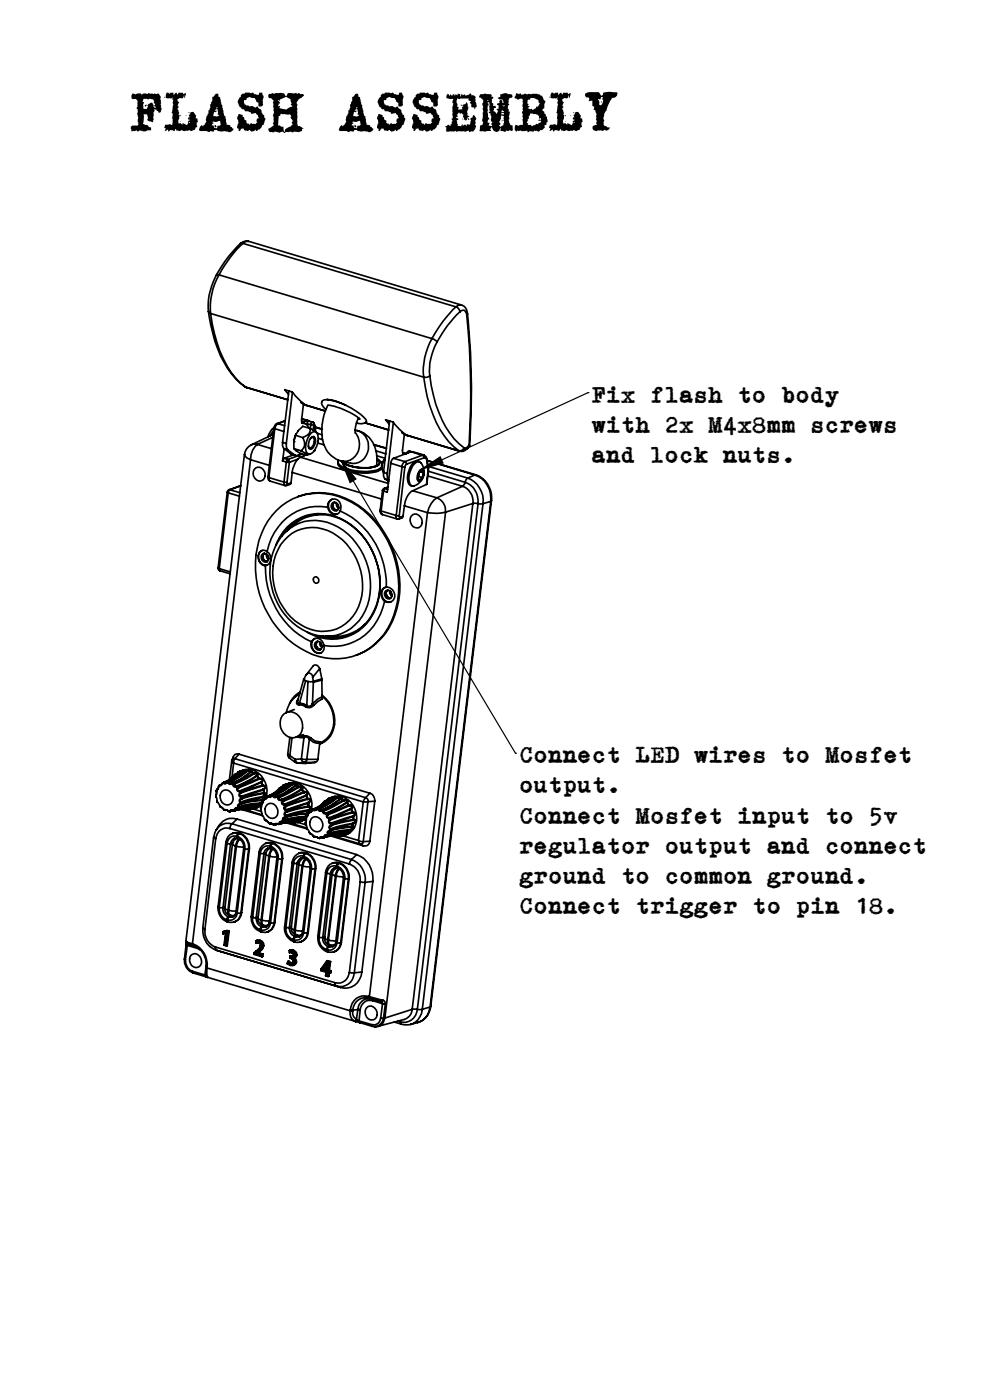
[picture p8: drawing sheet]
<svg xmlns="http://www.w3.org/2000/svg" width="148mm" height="210mm" viewBox="0 0 148 210" stroke-linecap="round" stroke-linejoin="round" font-family="sans-serif">
<defs><g id="words">
<text font-size="8.5" x="19.3" y="19.8">FLASH ASSEMBLY</text>
<g font-size="3.5">
<text x="88.7" y="60.4">Fix flash to body</text>
<text x="88.7" y="64.9">with 2x M4x8mm screws</text>
<text x="88.7" y="69.4">and lock nuts.</text>
<text x="77.8" y="114.5">Connect LED wires to Mosfet</text>
<text x="77.8" y="119">output.</text>
<text x="77.8" y="123.5">Connect Mosfet input to 5v</text>
<text x="77.8" y="128.1">regulator output and connect</text>
<text x="77.8" y="132.6">ground to common ground.</text>
<text x="77.8" y="137.1">Connect trigger to pin 18.</text>
</g>
</g></defs>
<g fill="none" stroke="#000" stroke-width=".25">
<path d="M36 36.6l-.3 .3a18.7 18.7 0 0 0-3.2 4.4M36.4 36.5a18.3 18.3 0 0 0-3.6 4.7M36.4 36.5l.5-.3h.4l31.9 9.5M36.4 36.5l-.4 .1M36.4 36.5l32 9.5M37.3 36.2a1.19 1.19 0 0 0-1.3 .4M31.3 46.7a19.5 19.5 0 0 0 3.4 9.4l.7 .8 1.3 1.1M31.3 46.7l.3 .3M31.6 47a18.3 18.3 0 0 0 3.7 9.7l.8 .8 .7 .6M31.6 47l31.9 9.6M32.5 41.3a9.9 9.9 0 0 0-1.2 5.4M32.8 41.2a10.2 10.2 0 0 0-1.2 5.8"/>
<path d="M32.8 41.2l-.3 .1M32.8 41.2l32 9.6M36.7 58l.3 .1M36.7 58l.1 .1M36.8 58.1h.2M36.8 58.1l6.3 1.9-6.1-1.9M43.3 59.1l-.6-.7a2.64 2.64 0 0 1 1.8 1.2l1.3 1.1M43.3 58.6l-.9 7.7M43.9 58.8l-1 7.7M49 59.9a6.4 6.4 0 0 1 2.8 .9M49 59.9l-.5 .1-.2 .2v.1M49 59.9l1.7 .4 1.1 .5"/>
<path d="M63.5 56.6a18.6 18.6 0 0 0 3.8 9.6l1.5 1.4M64.5 56.4a18.2 18.2 0 0 0 3.6 9.4l1.5 1.4M64.5 56.4l-.6 .2h-.4M64.8 50.8a9.6 9.6 0 0 0-1.3 5.8M64.8 50.8l.7 .5M65.5 51.3a8.7 8.7 0 0 0-1 5.1M68.4 46a18.8 18.8 0 0 0-3.6 4.8M68.4 46a.98 .98 0 0 1 .6 .8M69 46.8a16.7 16.7 0 0 0-3.5 4.5M69 46.8l.1-.2a.5 .5 0 0 1 .6 0 .5 .5 0 0 1 .3 .4v.3M69.2 45.7a1.3 1.3 0 0 1 .9 1.4M69.2 45.7a.87 .87 0 0 0-.8 .3"/>
<path d="M70 47.3a121.6 121.6 0 0 1 .3 19.5M70.1 47.1a122.1 122.1 0 0 1 .3 19.8M70.1 47.1l-.1 .2M34.1 73.8l.1 .1M34.1 73.8l-1.4 11.4M34.2 73.9l-1.3 11.4M34.2 73.9l1.7 .5M34.3 73.5l-.2 .3M34.3 73.5h.2M34.5 73.5l-.2 .1-.1 .3M34.5 73.5l1.4 .4M36.1 72.8l-1.8 .7"/>
<path d="M36.1 72.9l-1.6 .6M36.7 68.1v.3l.3 .3 .6 .3M37.6 69l-8.7 72.6M37.6 69l2.8 .8M37.7 66.7a1.84 1.84 0 0 0-1 1.4l-8.8 73.1v.5M38.3 70.2a1.03 1.03 0 0 1 1.4 .7 1.03 1.03 0 0 1-.8 1.3 1.13 1.13 0 0 1-.9-.8 1.13 1.13 0 0 1 .3-1.2zM38.6 66.7a2.73 2.73 0 0 0-1 2.3M38.6 66.7l-.5-.1-.4 .1M38.6 66.7l2.1 .6M40.2 71.5v.4l.3 .2M40.2 71.5l.1 .1M40.3 71.6v.3l.2 .3 2.3 .6-.2-.2v-.3"/>
<path d="M40.3 71.6l2.3 .7M40.9 65.6l-2.3 1.1M41 65.1l-3.3 1.6M41 64.7l-.5 .7M41.1 64.2l.1 .1M41.1 64.2l-.9 7.3M41.1 64.1a2.85 2.85 0 0 0-.9 1.4M41.2 64.3l-.9 7.3M41.2 64.3l1.4 .4M41.5 63.6l-.3 .2-.1 .4M41.5 76.5a9.2 9.2 0 0 1 11.2-1.2 14.5 14.5 0 0 1 6 18 9.2 9.2 0 0 1-13.8 3.9 14.4 14.4 0 0 1-5.2-18.2l.5-.9zM41.5 63.6h.2"/>
<path d="M41.7 63.6l-.4 .4-.1 .3M41.7 63.6l1 .2M42.4 66.3a1.06 1.06 0 0 0 .2 1M42.4 66.3l.5 .2M42.4 69.1l.5 .2M42.6 68.7l-.2 .4M42.6 72.3h.4M42.6 68.7l.5 .2M42.6 67.3l.5 .2M42.6 67.3l1 .7M42.6 67.3l-.2 1.8M42.8 72.8h.2"/>
<path d="M42.8 63.1l-1.3 .5M42.8 63.1l-1.1 .5M42.9 66.5v.5l.2 .5M42.9 69.3h.5M42.9 69.3l-.3 3M43 79.6a8.7 8.7 0 0 0-2.1 9.2 8.9 8.9 0 0 0 7.9 6.7M43 79.6a6.6 6.6 0 0 1 8.5-.1 10.2 10.2 0 0 1 3.3 12.1 6.3 6.3 0 0 1-6 3.9M43 72.3l.2 .3M43.1 68.9l.2 .1 .1 .3M43.1 68.9l-.2 .4M43.1 67.5l1 .7M43.2 72.6l-.2 .2"/>
<path d="M43.4 69.3l-.4 3M43.6 68l.7 .3M43.6 68l.5 .2M43.6 72.4l-.1 .2-.5 .2M43.6 72.4l-.4 .2M43.7 78.7l-.9 1.1M43.8 70.9l13.4 4M43.8 70.9l-.2 1.5M44.1 66.2h.1M44.1 66.3v1M44.1 68.2l-1.5 .5M44.1 67.3a2.93 2.93 0 0 0 1.9 1"/>
<path d="M44.1 67.3l1.1 .3M44.3 65.3l-.2 1M44.3 65.3l1.1 .3M44.4 65.1l-.3 1.2M44.6 68.3l.1 .1M44.7 74.5a10 10 0 0 1 10 2 14.6 14.6 0 0 1 4.1 16.7 9.4 9.4 0 0 1-5.4 5.1M44.7 68.9a3.8 3.8 0 0 0-.9 2M44.7 68.9l-1.3 .4M44.7 68.4l.3 .2M44.7 68.4l-1.6 .5M45 68.6l-.3 .3M45 68.6h.1"/>
<path d="M45 68.6l13.2 3.9M45.2 67.6l.8 .5v.2M45.2 68a.8 .8 0 0 1-1.1 .2M45.2 60.3l.1 .2v-.1M45.2 68l-.5 .4M45.2 62.8l1 .3M45.2 62.9l.8 .2M45.3 63.4l.5 .1M45.3 63.5h.2M45.4 65.6a1.42 1.42 0 0 1-.2 2M45.5 63.5a.82 .82 0 0 1 .8 .7M45.5 60.5l-.3 2.5a.32 .32 0 0 0 .3 .5"/>
<path d="M45.5 60.7l3.3 1zM45.6 68.4l-.6 .2M45.7 77.5a6.3 6.3 0 0 0-3.1 2.5M45.7 68.2l-.1 .2M45.8 68.2l-.2 .2M46 63.1h.2l.1 .1M46 63.1l-.7 .3M46 63.6v.1M46 63.6l.6 .1M46.3 63.2l-.2 .1-.1 .3M46.3 63.2l.6 .1M46.5 64.3a.92 .92 0 0 1-.5 1l-.6 .3"/>
<path d="M46.5 64.3l1 .6M46.5 64.3l-1.1-.3-.7 .6-.4 .7M46.6 65.8l.4-.2a1.11 1.11 0 0 1-.5 1.6l-.2-.1-.1-.2M46.6 68.1l-.6 .2M46.6 65.7l.4-.2a.96 .96 0 0 1 .1 1.4l-.4 .4h-.3a1.42 1.42 0 0 1 .2-1.6zM46.6 63.7h.5M46.6 63.7l-.1 .6M46.8 64.9a.54 .54 0 0 1 .6-.1 .54 .54 0 0 1 .3 .5 2.77 2.77 0 0 1-1.1 2.7 .58 .58 0 0 1-.6 0 .58 .58 0 0 1-.2-.6l.1-.8 .2-.9zM46.9 63.3l.1 .1M46.9 63.3l-.2 .2-.1 .2M47 63.4l.2 .5M47 63.4l.1 .3"/>
<path d="M47.1 63.7l.1 .3M47.1 63.7l-.1 .8M47.2 67.6l-.1 .1M47.2 64l.1 .7M47.2 67.5l-.1 .1M47.2 63.9v.1M47.2 64l1.1 .3M47.2 63.9l.1 .9M47.2 64.1l1.1 .3M47.6 65l.7 .2M47.6 66.5l1 .2M47.7 65.7l.7 .3"/>
<path d="M48.2 60.3l.1 .4 .6 .7M48.8 77.2a6.7 6.7 0 0 0-4.9 1.6l-.9 .8M49.1 60.8a8.5 8.5 0 0 0-.6 5.8 3.7 3.7 0 0 0 2.9 2.6M49.1 76.1a1.02 1.02 0 0 1 1.1-1.2 1.02 1.02 0 0 1 .9 1.3l-.1 .5M49.1 76.1a7.8 7.8 0 0 0-8.8 5.6l-.3 1.1M49.1 76.1a1 1 0 0 0 .8 1 1 1 0 0 0 1.1-.4M49.2 60.8a9.1 9.1 0 0 1 4.8 2.1M49.8 74.9a1.21 1.21 0 0 0-.5 1.4 1.21 1.21 0 0 0 1.3 .8M49.9 75.4a.67 .67 0 0 1 .8 .4 .67 .67 0 0 1-.3 .9 .71 .71 0 0 1-.7-.5 .71 .71 0 0 1 .2-.8zM50.1 75.3a.69 .69 0 0 0-.1 .8 .69 .69 0 0 0 .6 .4M50.4 75.5a.77 .77 0 0 0 .4 .8M50.6 75.6v.2l.2 .3"/>
<path d="M50.7 69v.2M51 76.7a12.2 12.2 0 0 1 6.9 11.4M51.5 69.2v.1M51.8 60.8a9.6 9.6 0 0 1 3.1 2.2v.3M53.2 64.5a2.54 2.54 0 0 1 2 2.6 2.54 2.54 0 0 1-2.2 2.4l-1.8-.3a2.53 2.53 0 0 0 2.5-1.4 2.53 2.53 0 0 0-.4-2.9M53.5 64.6a4 4 0 0 1 3 3.6v1.6a5.2 5.2 0 0 1-3.9 .1l-.6-.2-.5-.4M53.8 62.7a3.3 3.3 0 0 0-.5 2.3M53.9 62.8l-.2 .1M54.7 63.4l3.6 1.1M54.8 63.4l3.5 1.1M54.9 63.3a1.43 1.43 0 0 1-1.5 .2M56 66.7l2 .5"/>
<path d="M56.1 66.7l1.8 .6M56.4 67.6l1.5 .5M56.5 68.4l1.2 .3M56.5 68.8l.7 .5 .1 .3M56.5 68.9a.54 .54 0 0 1 .4 .5 .54 .54 0 0 1-.4 .5 6.5 6.5 0 0 1-5.1-.5l-.2-.3a4 4 0 0 0 2.9 1.1l1.6-.1a1.2 1.2 0 0 0 1.2-.7l-.3-.5M57 76.5l.1 .5 .2 .2M57 76.5l.2 .2M57.2 76.7v.4l.1 .1M57.2 76.7l2.2 .6M57.2 69.3h.2M57.2 70.1a4.3 4.3 0 0 1-3.3 .6l-1.7-.3a1.77 1.77 0 0 1-1.5-1.2 .85 .85 0 0 0 .6 1.1 7.7 7.7 0 0 0 5.6 .2l.4-.2M57.3 70.3v-.7l.2-.5 .2-.2a1.38 1.38 0 0 0-.2 1.8"/>
<path d="M57.3 70.3v.1M57.3 77.2l2.2 .6M57.4 73.5l.1 .2M57.4 73.5l-.4 3M57.5 70.9v.4l.2 .5M57.5 70.9l.6 .1M57.5 73.7l-.3 3M57.6 73.3l-.2 .2M57.7 73.3l-.2 .4M57.7 73.3h-.1M57.7 71.8l.6 .4M57.7 73.3l.4 .1"/>
<path d="M58.1 71v.5l.2 .5-.6-.2M58.2 73.1l-.6 .2M58.2 73.1l-.5 .2M58.4 63.6l-.6-.6 1.1 .3a8.5 8.5 0 0 0 2 2M58.4 63.1l-.9 7.8M58.6 69.5l1.7 .5M58.6 69.5l-.5 4.3-.6-.1M59 63.4l-.9 7.6M59 68.7l-.3 .3-.1 .5M59 68.7l1.7 .5M59.4 77.3l.5 .1M59.4 77.3v.4l.1 .1"/>
<path d="M59.5 77.8h.3M59.9 77.4v.2h.1M60 77.6l-.2 .2M60.3 70h.4M60.3 70l-.9 7.3M60.3 64.8l.1 .2 .1-.1M60.4 67.9l.5 .1M60.4 77.4v.2l-.6 .2M60.4 77.4l-.4 .2M60.4 68h.2M60.6 68h.3M60.6 65l-.2 2.5a.33 .33 0 0 0 .2 .5"/>
<path d="M60.6 75.9l-.2 1.5M60.6 75.9l3.5 1M60.7 69.2a.91 .91 0 0 0-.4 .8M60.7 69.2l.3 .4M60.7 70l-.8 7.4M60.9 65.3h.2l-.5-.1 8.3 2.5-.1-.1M60.9 65.3l7.9 2.3M61 69.6l-.3 .4M61 68h.1M61.5 67.7a.32 .32 0 0 0-.5 .3M61.5 67.7l-.3 .2M61.5 67.7l.2 .1"/>
<path d="M61.6 67.8l2 .5M61.6 67.8l1.7 .5M61.6 67.8l-2.6 .9M61.7 77.4a.99 .99 0 0 1 1.1-.1 .99 .99 0 0 1 .5 1.1 .87 .87 0 0 1-.9 .8 .87 .87 0 0 1-.8-.8l-.1-.7zM61.9 73.6a2.83 2.83 0 0 0-1.3 2.3M61.9 73.6l3.6 1.1M62.1 69.6a.67 .67 0 0 1 .8-.4 .67 .67 0 0 1 .5 .7 2.15 2.15 0 0 1-1.6 3 1.53 1.53 0 0 1-.4-1.8l.5-1.2zM62.7 71.5l.6 .1M62.7 71.5h.1M62.8 71.1l-.1 .3M62.8 71.1l-.1 .4M62.8 70.9v.2"/>
<path d="M62.9 70.9l-.1 .2M62.9 69.3a.92 .92 0 0 0-1.2 .5 2.71 2.71 0 0 0-.3 2.9l.4 .2M63 70.5l.3-.1a1.2 1.2 0 0 1-.5 1.8 1.3 1.3 0 0 1 .2-1.7zM63 70.8l.5 .1M63.3 68.3l.2 .1 .1 .3M63.3 68.3l-2.6 .9M63.5 70.9l-.3-.4-.4 .4-.1 .8 .2 .3 .4-.4M63.5 70.9l-.2 .7M63.6 68.3a.73 .73 0 0 1 .4 .6M63.6 68.7a.32 .32 0 0 1 .4 .3M63.6 68.3h-.3M63.6 68.7l-2.6 .9"/>
<path d="M64 72.7l-2.1 .9M64 69l.2 1.3M64 68.9v.1M64 68.9l.2 1.3M64.1 69.1l7.2 2.1M64.1 69.1l7.1 2.2M64.1 76.9l-8.7 72.6M64.2 70.3v.4M64.2 70.7l-.2 2M64.2 71.4l5.2 1.5M64.2 69.9l5.9 1.8M64.2 70.2v.5"/>
<path d="M64.2 70.2v.1M64.2 70.7h.1M64.2 70.7l5.5 1.6M65.5 74.7a3.4 3.4 0 0 0-1.4 2.2M65.5 74.7a2.08 2.08 0 0 1 1.3 2.1M66.8 76.8a6.4 6.4 0 0 1-2.7 .1M66.8 76.8l-9.1 75.9M69.4 72.9a2.44 2.44 0 0 1 1.5 2.6M69.4 72.9l-3.9 1.8M69.6 67.2a.67 .67 0 0 1-.8 .4M69.7 72.3a3 3 0 0 1 2 3.3M69.7 72.3l-.3 .6"/>
<path d="M70.1 67.3l-.1 .1a.96 .96 0 0 1-1.1 .3M70.1 71.7a3.7 3.7 0 0 1 2.3 3.9M70.1 71.7l-.2 .3-.2 .3M70.2 67a.48 .48 0 0 1-.6 .2M70.2 67l-.1 .3M70.3 66.8l.1 .1M70.3 66.8l-.1 .2M70.4 66.9l-.3 .4M70.9 75.5l.8 .1M70.9 75.5l-4.1 1.3M70.9 75.5l-9.1 75.9M71.2 71.3a3.7 3.7 0 0 1 2.4 3.9"/>
<path d="M71.2 71.3l-1.1 .4M71.3 71.2a3.6 3.6 0 0 1 2.4 3.9M71.3 71.2l-.1 .1M71.7 75.6h.7M71.7 75.6l-9.1 75.8M72.4 75.6l-9.1 75.8M73.6 75.2l-1.2 .4M73.6 75.2l-9.1 75.9M73.7 75.1l-.1 .1M73.7 75.1l-9.1 75.8M32.7 85.2v.2l.3 .2M32.7 85.2l.2 .1"/>
<path d="M32.9 85.3v.3l1.6 .5M32.9 85.3l1.6 .5M39.2 83.2a.62 .62 0 0 1 1.1 .3 .62 .62 0 0 1-.6 .8 .77 .77 0 0 1-.5-1.1zM39.3 82.6a1.18 1.18 0 0 0-.5 1.4 1.18 1.18 0 0 0 1.3 .8M39.6 83a.74 .74 0 0 0-.1 .8 .74 .74 0 0 0 .6 .4M39.8 84.8a12.3 12.3 0 0 0 6.9 11.5M40 83.1l-.1 .1a.71 .71 0 0 0 .4 .7M40 82.8a.81 .81 0 0 0-1-.1 .81 .81 0 0 0-.3 .9 1.14 1.14 0 0 0 1.1 1.2M40 82.8a1.13 1.13 0 0 1 .6 1.1 1.13 1.13 0 0 1-.8 .9M40.1 83.2l.2 .6M41.3 81.8a7 7 0 0 1 10.6-3.6 11 11 0 0 1 4.1 13.8 6.9 6.9 0 0 1-9.9 2.9M42.2 80.4a6.9 6.9 0 0 1 9.9-2 10.9 10.9 0 0 1 4 13.1 6.7 6.7 0 0 1-8.3 3.9"/>
<path d="M43.2 80.5a5.8 5.8 0 0 1 7.4-.1 9 9 0 0 1 2.8 11.4 5.7 5.7 0 0 1-8.4 1.9 9 9 0 0 1-3.3-11.3l.4-.7zM46.7 96.3a1.26 1.26 0 0 0 1.5 1.6 .94 .94 0 0 0 .4-1.1M46.7 96.3a1 1 0 0 1 1.2-.5 1 1 0 0 1 .7 1M47 86.7a.46 .46 0 0 1 .8 .2 .46 .46 0 0 1-.5 .6 .59 .59 0 0 1-.3-.8zM47.2 96.4a.64 .64 0 0 1 1 .1 .64 .64 0 0 1-.2 .9 .68 .68 0 0 1-.7-.2 .68 .68 0 0 1-.1-.8zM47.3 95.8a1.2 1.2 0 0 0-.5 1.4 1.2 1.2 0 0 0 1.3 .8M47.6 96.2a.71 .71 0 0 0-.2 .8 .71 .71 0 0 0 .7 .4M47.9 96.3a.77 .77 0 0 0 .4 .8M48.1 96.4l.1 .4 .1 .2M48.2 95.4l1.8 .3M52.2 95.3a7.1 7.1 0 0 1-4.3 0M54.8 93.6a7 7 0 0 1-6 1.9"/>
<path d="M57.7 90.2a8.1 8.1 0 0 1-7.2 6.7l-1.9-.1M57.7 88.8a.61 .61 0 0 1 1 .2 .61 .61 0 0 1-.6 .8 .77 .77 0 0 1-.4-1zM57.7 88.1a1.19 1.19 0 0 0-.4 1.4 1.19 1.19 0 0 0 1.3 .8M57.9 88.1a1.19 1.19 0 0 1 1.2 .8 1.19 1.19 0 0 1-.5 1.4h-.5l-.4-.1M57.9 88.1a1.17 1.17 0 0 0-.8 1 1.17 1.17 0 0 0 .6 1.1M58.1 88.5a.69 .69 0 0 0-.1 .8 .69 .69 0 0 0 .6 .4M58.5 88.6a.79 .79 0 0 0 .3 .9M58.6 88.8l.2 .5M32.4 119.5h.1M32.4 119.5l.1 .6M32.4 119.3v.2M32.4 119.4v.1"/>
<path d="M32.4 119.2v.1M32.5 118.7l-.1 .5M32.5 118.6v.1M32.5 118.6l-.1 .7M32.5 118.5v.1M32.5 118.6h.1M32.6 118.4l-.1 .1M32.6 118.4h.1M32.8 118l-.2 .4M32.8 118h.1M32.8 117.9v.1M32.8 118a.47 .47 0 0 1-.3 .5"/>
<path d="M32.9 117.9l-.1 .1M32.9 117.8v.1M32.9 117.8l-.1 .1M32.9 117.7v.1M33 117.7v.1M33 117.8l-.1 .1M33 117.7l-.1 .1M33.2 117.7h-.2M33.3 118.7a1.1 1.1 0 0 1 1.2 0 1.1 1.1 0 0 1 .5 1.2 .93 .93 0 0 1-.9 .9 .93 .93 0 0 1-1-.8 1.28 1.28 0 0 1 .2-1.3zM33.3 117.6l-.3 .1M33.3 117.5l-.1 .3h-.2M33.3 117.5h.1"/>
<path d="M33.4 117.5a.43 .43 0 0 1-.5 .4M33.4 117.4l-.1 .1M33.4 117.4v.1M33.5 117.4l-.1 .1M33.5 117.4h.1M33.5 117.4h.2M33.5 117.4h-.1M33.7 117.4h.1M33.7 117.4h-.2M34.1 117.4a.31 .31 0 0 1-.3 .2 .31 .31 0 0 1-.3-.2M34.1 117.4h.1M34.1 117.4h-.1a.21 .21 0 0 1-.1 .1 .21 .21 0 0 1-.2-.1"/>
<path d="M34.1 117.3h.1M34.1 117.3h-.1M34.1 117.3h.2M34.1 117.3v.1M34.2 117.4a.33 .33 0 0 0 .3 .3 .33 .33 0 0 0 .3-.2M34.2 117.4h.2M34.3 117.3l.1 .1M34.3 117.3l-.1 .1M34.4 117.4a.21 .21 0 0 0 .1 .2 .21 .21 0 0 0 .2-.1M34.4 117.4h.1M34.7 117.5h.1M34.7 114.2l-.3 2.7"/>
<path d="M34.8 117.5h-.1M34.8 117.5l.1 .1M34.8 117.5h.1M34.9 117.5h.1M34.9 117.5h-.1M34.9 117.6a.38 .38 0 0 0 .2 .4 .38 .38 0 0 0 .4 0M34.9 117.6h.2M35 117.5l.1 .1M35 117.5l-.1 .1M35 114.5l19.5 5.8M35 114.5l-.2 2.1M35.1 117.6a.23 .23 0 0 0 0 .3 .23 .23 0 0 0 .3 0"/>
<path d="M35.1 117.6h.1M35.2 113.8a.35 .35 0 0 0-.4 .2 .35 .35 0 0 0 .2 .5M35.2 113.8l-.2 .7M35.2 113.8l19.6 5.9M35.2 116.2l-.3 .3M35.2 116.2l-.7 .7M35.3 116.2h.1M35.3 116.2h-.1M35.3 116.2l-.4 .4M35.4 117.9h.1M35.4 117.9l.1 .1M35.5 118l.1 .1"/>
<path d="M35.5 117.9l.1 .1M35.5 116l-.2 .1M35.6 118.1a.39 .39 0 0 0 0 .4 .39 .39 0 0 0 .3 .2M35.6 118v.1M35.6 118.1l.1 .1M35.6 118h-.1M35.6 118.1h.1M35.7 118.2a.26 .26 0 0 0-.1 .3 .26 .26 0 0 0 .3 .1M35.7 118.2h.1M35.7 115.8l-1 1-1 .5M35.7 115.8h.1M35.8 113.1l-.6 .1-.4 .8"/>
<path d="M35.8 113.1l19.7 5.9M35.8 113.1l-.6 .7M35.9 118.7l.1 .2M35.9 118.6h.1M35.9 118.6v.1M35.9 118.6l.1 .1M36 118.9a.38 .38 0 0 0-.2 .4 .38 .38 0 0 0 .3 .3M36 118.9l.1 .1M36 118.7l.1 .1M36 118.7h-.1M36.1 119a.25 .25 0 0 0-.2 .3 .25 .25 0 0 0 .3 .1M36.1 115.7l-1.5 1.2-1.1 .5"/>
<path d="M36.1 115.7h.1M36.1 115.7l-.4 .1M36.1 119h.1M36.1 118.8v.2M36.1 118.8l-.1 .1M36.1 119.6l.1 .1M36.2 119.7a.37 .37 0 0 0-.3 .3 .37 .37 0 0 0 .2 .4M36.2 119.4h.1M36.2 119.4l-.1 .2M36.2 119.7v.1M36.2 119.7h.1M36.2 115.7a7.7 7.7 0 0 1-2.5 1.7"/>
<path d="M36.2 115.7h.1M36.2 119.8a.24 .24 0 0 0-.2 .2 .24 .24 0 0 0 .1 .3M36.2 119.8h.1M36.2 119.4v.1M36.2 119.5v.2M36.2 119.5l-.1 .1M36.5 115.5l-.5 .2M36.6 115.6h.1M36.6 115.6l-1.4 1.1M36.6 115.5a2.8 2.8 0 0 1 3.2 1.9 3.4 3.4 0 0 1 .1 2.4M36.6 115.6l.1-.1-.5 .2M36.7 115.6h.3"/>
<path d="M36.7 115.6l-.9 .8-1.7 .9M36.7 115.6h-.1M36.7 115.6l.1-.1-.7 .2M36.7 115.6h.1M37 115.6l-1.2 .9-1.5 .8M37 115.6l.1 .1M37 115.6l.7-.1 .1 .1-.1 .2M37 115.6h.1M37.1 115.7a10.5 10.5 0 0 1-2.7 1.7M37.1 115.7h.1M37.1 115.7l.6-.1-.1 .2M37.6 115.8h.1"/>
<path d="M37.6 115.8h-.1a8.4 8.4 0 0 1-2.7 1.7M37.6 115.8l-1.3 1-1.4 .7M37.6 115.8l.4 .2M37.7 115.8l.3 .2M37.7 115.8h-.1M38 116l-1.9 1-1.1 .5M38 116l.1 .1M38 116h.1M38 116l.3-.1a.28 .28 0 0 1 .4 .4l-.1 .1M38.1 116.1h.5l-.1 .3M38.1 116.1l-1 .6-2 .9M38.1 116.1h.1"/>
<path d="M38.5 116.4h.1M38.5 116.4l-1.8 1-1.2 .5M38.5 116.4l-1.5 .9-1.4 .7M38.5 116.4l.3 .4M38.6 116.4l.2 .3M38.8 116.8l-3.2 1.3M38.8 116.8v.1M38.8 116.9l-3.1 1.3M38.8 116.9h.1M38.8 116.7l.3 .1a.28 .28 0 0 1 .3 .4l-.2 .2M38.8 116.7l.1 .2M38.8 116.7v.1"/>
<path d="M38.9 116.9h.5v.1l-.3 .3M39.1 117.3h.1M39.1 117.3l-3.2 1.3M39.1 117.3l.1 .1M39.2 117.4l-3.2 1.3M39.2 117.4l.2 .4M39.2 117.4h.1M39.2 117.4l.2 .3M39.4 117.9l.4 .1v.1l-.3 .3M39.4 117.9l-3.3 1.1M39.4 117.9h.1M39.4 117.8l-3.3 1"/>
<path d="M39.4 117.8v.1M39.4 117.7l.2 .1a.25 .25 0 0 1 .2 .2 .25 .25 0 0 1-.1 .3l-.2 .2M39.4 117.7v.2M39.4 117.7v.1M39.4 119.5h.1M39.4 119.5l-2 .4-1.3 .4M39.4 119.6l-3.2 .8M39.4 119.5v.1M39.4 119.6l-.1 .4M39.4 119.5l.1 .1M39.4 119.6h.1M39.5 118.4h.1"/>
<path d="M39.5 118.4l-3.3 1M39.5 118.4v.1M39.5 119.6l-.2 .5M39.5 120l-.2 .4M39.5 119l.4 .2-.5 .3M39.5 119l-2 .4-1.3 .4M39.5 119h.1M39.5 118.5v.4M39.5 118.5l-3.3 1M39.5 118.5h.1M39.5 120h.1M39.5 119.9v.1"/>
<path d="M39.5 120l-.1 .4-.2 .1M39.5 118.9l-3.3 .8M39.5 118.9v.1M39.5 118.5l.1 .4M39.5 118.9h.1M39.6 118.9l.3 .2v.1l-.4 .4M39.6 118.9l-.1 .1M39.6 119.9l-.1 .1M39.7 119.8l-.1 .1M39.7 119.8l-.2 .2M39.7 119.8h-.1M39.8 119.8h.1"/>
<path d="M39.8 119.8l-.2 .1M39.8 119.8h-.1M40 119.7l-.2 .1M40 119.7l-.3 .1M40.1 119.5l-.2 .3h-.1M40.1 119.5h.1M40.1 119.5a.44 .44 0 0 1-.5 .4M40.1 119.4v.1M40.2 119.4l-.1 .1M40.2 119.4h.1M40.3 119.4h.1M40.3 119.4h-.2"/>
<path d="M40.3 119.4h-.1M40.4 119.4h.1M40.4 119.4h-.2M40.8 119.4a.35 .35 0 0 1-.6 0M40.8 119.4h.2M40.8 119.4h-.1a.21 .21 0 0 1-.1 .1 .21 .21 0 0 1-.2-.1M40.9 119.3h-.2M40.9 119.3h.1M40.9 119.3l-.1 .1M41 119.4a.33 .33 0 0 0 .2 .2 .33 .33 0 0 0 .3-.1M41 119.4h.1M41 119.3l.1 .1"/>
<path d="M41 119.3v.1M41.1 119.4a.23 .23 0 0 0 .1 .2 .23 .23 0 0 0 .3-.1M41.1 119.4h.1M41.5 119.5h.1M41.5 119.5l.2 .1M41.6 119.5h.1M41.6 119.5h-.1M41.7 119.6a.38 .38 0 0 0 .1 .4 .38 .38 0 0 0 .4 0M41.7 119.6l.1 .1M41.7 119.5l.1 .2M41.7 119.5v.1M41.8 119.7a.23 .23 0 0 0 .1 .2 .23 .23 0 0 0 .3 0"/>
<path d="M41.8 119.7h.1M41.9 118.2l-.2 .3M41.9 118.2l-.7 .7M41.9 118.2h.2M42.1 118.2h.1M42.1 118.2l-.5 .4M42.2 119.9h.1M42.2 119.9l.1 .1M42.2 119.9v.1M42.3 120l.1 .1M42.3 120h-.1M42.3 118l-.2 .1"/>
<path d="M42.4 117.8l-1 1-1 .5M42.4 117.8v.1M42.6 107.1a1.83 1.83 0 0 1 2.8 1.7 1.57 1.57 0 0 1-.9 1.7 1.57 1.57 0 0 1-2-.5 2.18 2.18 0 0 1 .1-2.9zM42.8 117.7l-.6 .5a5.3 5.3 0 0 1-1.9 1.2M42.8 117.7h.1M42.8 117.7l-.4 .1M42.9 117.7a7.3 7.3 0 0 1-2.5 1.7M42.9 117.7h.1M43.1 113.1l.1 .4 .2 .2M43.1 113.1l.4 .2M43.2 117.5l-.5 .2M43.3 117.5a2.85 2.85 0 0 1 3.4 2.4 3.5 3.5 0 0 1-.1 1.9"/>
<path d="M43.3 117.6h.1M43.3 117.6l-1.3 1.1M43.4 117.6h-.1M43.4 117.6l.1-.1-.6 .2M43.4 117.6h.3M43.4 117.6l-1.2 1-1.3 .7M43.4 117.6h.4M43.4 117.6l.1-.1-.7 .2M43.4 117.6h.1M43.4 113.7l.8 .6M43.5 113.3l-.1 .4M43.5 110.6l-.4 2.5"/>
<path d="M43.5 113.3l.8 .6M43.7 117.6l-1.1 .9-1.6 .8M43.7 117.6l.2 .1M43.7 117.6h.1M43.8 117.6l.6-.1 .1 .1-.1 .2M43.8 117.6l.1 .1M43.8 110.7l-.3 2.6M43.9 117.7a11.2 11.2 0 0 1-2.8 1.7M43.9 117.7h.1M43.9 117.7l.6-.1-.2 .2M44.1 106.4l-1.1 .4M44.2 114.3l.4 .2"/>
<path d="M44.3 117.8h.1M44.3 117.8a9.5 9.5 0 0 1-2.8 1.7M44.3 113.9l.1 .3 .3 .3M44.3 113.9l-.1 .4M44.4 117.8l-1.9 1.3-.9 .4M44.4 117.8l.3 .2M44.4 117.8l.4 .2M44.4 117.8h.1M44.4 117.8h-.1M44.6 105.1l-.1 .4 .4 .2M44.6 110.5l.5 .2 .5-.1M44.6 114.5h.1"/>
<path d="M44.6 114.5h1.3M44.7 105l-.1 .1M44.7 104.9l-.1 .2M44.7 118l-1.8 1.1-1.2 .4M44.7 118l.1 .1M44.8 118h.5l.1 .2-.1 .2M44.8 118v.1M44.8 118h-.1M44.8 118.1l.5-.1 .1 .2-.2 .2M44.8 118.1l-1.8 1-1.2 .6M44.8 118.1h.1M44.9 105.7l.5 .1 .5 .2"/>
<path d="M44.9 110.4h.6M44.9 105.5l.6 .1 .5 .2M44.9 105.5v.2M44.9 104.1a3.8 3.8 0 0 0-2 2.8M45 103.9l-.7 .5M45 103.8a3.3 3.3 0 0 0-1.6 1.7M45.2 118.4h.1M45.2 118.4l-1.8 1-1.2 .5M45.2 113.8l.8 .1M45.2 113.8a.51 .51 0 0 0 .4 .6M45.2 113.8l-.9 .1M45.3 118.4l-1.6 .9-1.4 .7"/>
<path d="M45.3 118.4l.2 .3M45.3 118.4h.1M45.3 118.4l.3 .3M45.5 110.4h.6l.5 .3M45.5 110.4l.1 .2M45.5 110.2l-1.1 .4M45.5 118.7l-3.1 1.4M45.5 118.7l.1 .2M45.5 101.9h.1M45.5 101.9l.3 .3M45.5 101.9l-.9 3.3 .1 .2 .2 .1M45.5 118.7h.1"/>
<path d="M45.6 118.9l.4-.1 .1 .1-.2 .4M45.6 118.9l-3.2 1.3M45.6 118.9h.1M45.6 118.7l.2 .1a.26 .26 0 0 1 .3 .1 .26 .26 0 0 1 0 .3l-.2 .2M45.6 118.7v.2M45.6 110.6h.5l.3 .3M45.6 110.6l-.4 3.2M45.6 114.4h1.6M45.6 114.4l-.9 .1M45.8 119.3h.1M45.8 119.3l-3.1 1.3M45.8 119.3l.1 .1"/>
<path d="M45.8 102.2h.4M45.8 102.2l-.9 3.3M45.8 114.5h.1M45.9 119.3v.1M45.9 119.4l-3.1 1.3M45.9 119.4l.2 .4M45.9 119.4h.1M46 101.2a.52 .52 0 0 1 .6-.2 .52 .52 0 0 1 .3 .6M46 101.2l-.5 .7M46 105.8l-.1 .2M46 113.9l-.1 .3-.3 .2M46 113.9h1.7"/>
<path d="M46.1 119.9l.4 .1-.3 .4M46.1 119.9l-3.3 1.1M46.1 119.9h.1M46.1 119.8l-3.3 1.1M46.1 119.8v.1M46.1 119.8h.3a.31 .31 0 0 1 .1 .5l-.2 .2M46.1 119.8h.1M46.2 102.2l.8 .1M46.2 102.2l-.2 3.6M46.4 110.9l.6 .4 .9 .2M46.4 110.9l-.4 3M46.6 110.7l.6 .5 .8 .1-.1 .2"/>
<path d="M46.6 110.7l-.2 .2M46.8 105.6l-.3 .3-.5-.1M46.8 105.6l.3 .2M46.9 101.6l.1 .6M47 102.3l-.2 3.3M47 102.2v.1M47.1 105.8l-.6 .3-.6-.1M47.2 114.4l-1.3 .1M47.7 113.9l-.2 .3-.3 .2M47.9 100.3a.57 .57 0 0 0-.3-.5 .57 .57 0 0 0-.6 .1l-1 1.3M47.9 100.3l-1 1.3M47.9 100.3l.4 1.5"/>
<path d="M47.9 111.5l-.2 2.4M48.3 101.8v.2M48.3 111.5h-.4M48.3 101.8l-1.3 .4M48.3 102l-1.3 .3M48.3 102v2.5M48.3 104.3a4.6 4.6 0 0 1 .8 6.6l-.4 .4-.8 .3M48.3 104.5v.3l-.6 .4-.6 .6M48.3 104.4a4.5 4.5 0 0 1 .9 6.2l-.8 .7-.4 .1M48.3 104.5l-.7 .4-.8 .7M49.2 119.8l-1.1 1-1 .5M49.2 119.8l-.1 .1"/>
<path d="M49.2 119.8h.1M49.5 119.7l-1.5 1.2-1 .5M49.5 119.7h.1M49.5 119.7l-.3 .1M49.6 119.7a8.2 8.2 0 0 1-2.5 1.7M49.6 119.7h.1M49.9 119.5l-.5 .2M50 119.7h.1M50 119.7l-1.3 1M50 119.5a2.94 2.94 0 0 1 3.5 3 2.53 2.53 0 0 1-2 2.8M50.1 119.6h.4M50.1 119.6l-.9 .8-1.6 .9"/>
<path d="M50.1 119.6l-.1 .1M50.1 119.6l.1-.1-.6 .2M50.1 119.6h.1M50.1 119.6l.1-.1-.7 .2M50.5 119.6l-1.2 .9-1.6 .8M50.5 119.6l.1 .1M50.5 119.6h.1M50.5 119.6l.7-.1v.2l-.1 .1M50.6 119.7a10.5 10.5 0 0 1-2.8 1.7M50.6 119.7h.1M50.6 119.7l.6-.1-.2 .2M51 119.8h.1"/>
<path d="M51 119.8a9 9 0 0 1-2.8 1.7h.1M51.1 119.8l-1.4 1-1.4 .7M51.1 119.8l.3 .2M51.1 119.8h-.1M51.1 119.8h.1M51.1 119.8l.4 .2M51.5 120h.6v.3l-.1 .1M51.5 120v.1M51.5 120h-.1M54.8 119.7l.4 .3v.3M54.8 119.7l-.3 .6M55.5 119a1.16 1.16 0 0 1 .7 1.2"/>
<path d="M55.5 119l-.7 .7M30.4 139.2a3.1 3.1 0 0 0 2.1 3.3M30.4 139.2l.3 .2M30.7 139.4a2.5 2.5 0 0 0 1.6 2.7M32 125.6l.3 .2M32 125.6l-1.6 13.6M32.3 125.8l-1.6 13.6M32.5 124.5l-.5 1.1M32.5 120.1l.1 .2M32.5 120.1h.1M32.6 120.3v.1M32.6 120.3l.3 .6"/>
<path d="M32.7 136a2.16 2.16 0 0 0 1.4 2.3M32.7 136l.2 .1M32.9 136.1l.5 .1M32.9 136.1a1.71 1.71 0 0 0 1.1 1.9M32.9 120.9h.1M32.9 120.9l.2 .1M33.1 121l.1 .1M33.1 121l.5 .5M33.2 121.1l.4 .4M33.4 139.8v.3M33.4 136.2a1.21 1.21 0 0 0 .9 1.3M33.4 139.8l.1 .1"/>
<path d="M33.5 139.9l-.1 .2 .4-.1M33.5 139.9h.1M33.5 139.7l-.1 .1M33.6 121.5h.1M33.7 121.5h.2M33.7 136.2a.99 .99 0 0 0 .7 1.1M33.7 121.5h.2l.4 .2M33.7 121.5h.1M33.7 136.2l.1 .1 .4 .2M33.7 136.1l-.3 .1M33.8 139.9v.1M33.8 139.9h.1"/>
<path d="M33.8 139.9h-.3M33.8 140l-.2 1.8M33.9 121.5h.1M33.9 126.4l.1 .1M33.9 126.4l-1.2 9.6M33.9 139.8h.1M33.9 139.8l-.4 .1M33.9 121.5l.4 .2M33.9 139.9l-.1 .1M33.9 139.9l-.2 1.8M33.9 139.6v.2M33.9 139.6l.4 .1"/>
<path d="M34 138l.1 .3M34 138h.1M34 126.5h.6M34 139.6l-.6 .2M34 139.6l.4 .1M34 126.5l-1.1 9.6M34 139.8l-.2 2M34 139.6h-.1M34.1 138.3h.1M34.1 138l.1 .3M34.2 136.5v.5l.2 .3M34.2 136.5l.1 .1"/>
<path d="M34.3 137.5l-.3 .5M34.3 139.7l-.3 .1M34.3 137.5h.1M34.3 139.7l-.3 2.2M34.3 121.7h.2M34.3 121.7h.1M34.3 136.6l1.1 .1M34.3 136.6v.4l.2 .3M34.4 137.5l-.3 .5M34.4 139.7l-.3 2.1-.1 .1M34.4 139.7h-.1M34.4 121.7h.1"/>
<path d="M34.4 137.3h.1M34.5 124.3a1.66 1.66 0 0 0-2.2 1.5M34.5 124.3l17.9 5.3M34.5 121.7h.1M34.6 121.7h-.2M34.6 121.7h.1M34.6 126.5l-1.2 9.7M34.6 121.7h-.1M34.6 121.6h.1M34.7 137.3l-.4 .2M34.7 121.6h.3M34.7 121.6l-.1 .1"/>
<path d="M34.8 123.6l-.3 .7M34.8 123.6a2.05 2.05 0 0 0-2.3 .9M34.8 123.6l17.9 5.3M34.9 126.6l.4 .3M34.9 126.6l-1.2 9.6M34.9 121.6l-.3 .1M34.9 126.4l-.3 .1M34.9 137.4l-.5 .1M35 121.6h.1M35 125a1.52 1.52 0 0 0-1.1 1.4M35 125h-.1h.9M35 121.6a.37 .37 0 0 0-.6 .1"/>
<path d="M35.1 121.6h-.1M35.1 121.6h.1M35.2 137.3l-.3 .1-.4-.1M35.2 121.6h-.1M35.3 121.5h.1M35.3 121.5l-.2 .1M35.3 121.5l-.1 .1M35.3 126.9h.2M35.3 126.9l-1.1 9.6M35.3 121.3v.2M35.3 121.3h.1M35.4 136.8a.79 .79 0 0 1-1 .7"/>
<path d="M35.4 136.8l.2 .1M35.5 126.9l1 .2M35.5 126.9l-1.2 9.7M35.5 125.4a1.16 1.16 0 0 0-1.5 1.1M35.5 125.4l.1 .4M35.5 125.4l.1 .1M35.6 125.8h-.1a.98 .98 0 0 0-.6 .8M35.6 122.9a2.46 2.46 0 0 0-3.1 1.6M35.6 136.9h.5M35.6 136.9a1.12 1.12 0 0 1-1.5 1.1M35.6 122.9l17.9 5.3M35.6 122.9l-.8 .7"/>
<path d="M35.6 121.2h.1M35.6 125.8a.83 .83 0 0 0-1 .7M35.6 121.2l-.3 .1M35.6 125.8h.1M35.6 121.2a.33 .33 0 0 0-.3 0 .33 .33 0 0 0-.2 .4M35.6 125.5a1.74 1.74 0 0 1 1.1 1.8M35.6 125.5l.1 .3M35.7 121.2h.1M35.7 125.8a1.26 1.26 0 0 1 .8 1.4M35.7 121.1l-.1 .1M35.7 121.1h.1M35.8 125l-.3 .4"/>
<path d="M35.8 125h.1M35.8 121h.1M35.8 121l-.1 .1M35.8 121.1l-.1 .1M35.8 121v.1M35.8 125.8l-.2 .4-.3 .7M35.9 121.4l1.5 .1M35.9 124.9l-.9 .1M35.9 125l-.3 .5M35.9 125a2.18 2.18 0 0 1 1.4 2.3M35.9 124.9l.1 .1M35.9 124.9l-.1 .1"/>
<path d="M35.9 125.9l-.2 .3-.2 .7M36 125a2.18 2.18 0 0 1 1.4 2.3M36 125h-.1M36 120.6h.1M36 120.6a.34 .34 0 0 0-.3 .1 .34 .34 0 0 0 0 .4M36 120.6a.25 .25 0 0 0-.2 .1 .25 .25 0 0 0 0 .3M36.1 120.4l-.1 .2M36.1 120.6h.1M36.1 120.4h.1M36.1 120.3h.1M36.1 120.3v.1M36.1 120.3l.1 .1"/>
<path d="M36.1 120.5l-.1 .1M36.1 120.5v.1M36.1 136.9a1.5 1.5 0 0 1-.9 1.4M36.2 120.4l-.1 .1M36.2 121.4l3.1 .9v-.1M36.2 136.9a1.62 1.62 0 0 1-2 1.4M36.2 136.9h-.1M36.3 121.3l1.1 .1M36.5 121.4h.5M36.5 127.2l.2 .1M36.5 127.2l-1.1 9.6M36.5 121.4l2.8 .8"/>
<path d="M36.7 127.3h.6M36.7 127.3l-1.1 9.6M37 121.4l.4 .1M37.3 127.3l-1.2 9.6M37.4 121.5h.1M37.4 127.3l-1.2 9.6M37.4 127.3h-.1M37.4 121.4h.1M37.4 121.4v.1M37.7 137.5a2.12 2.12 0 0 0 1.4 2.3M37.7 137.5l.2 .1M37.8 121.3l-.4 .2"/>
<path d="M37.9 121.3h.1M37.9 137.6h.5M37.9 137.6a1.67 1.67 0 0 0 1.1 1.8M38 121.3h-1.3l-1.6 .3M38 121.3h.1M38 121.3l1.2 .4M38.3 121.2h-1.6l-1.5 .4M38.3 121.2l-.3 .1M38.3 121.2h.1M38.3 121.1h.1M38.3 121.1a8.3 8.3 0 0 0-3 .4M38.3 121.1v.1"/>
<path d="M38.4 137.6a1.21 1.21 0 0 0 .8 1.4M38.6 120.9h.2M38.7 137.7a.99 .99 0 0 0 .7 1.1M38.7 120.9h-1l-1.5 .2M38.7 120.9h.1M38.7 137.7l.1 .1 .4 .2M38.7 137.5l-.3 .1M38.8 120.9h-1.9l-1.2 .3M38.8 120.9h-.1M38.8 120.9h.1M38.8 120.9h.1l-.6 .3M38.8 120.9h.1l-.6 .2"/>
<path d="M38.8 127.9l.2 .1M38.8 127.9l-1.1 9.6M39 139.4l.1 .4M39 139.4l.1 .1M39 120.6l-1.7 .1-1.5 .4M39 120.6l-.2 .3M39 128h.6M39 120.6h.1M39 128l-1.1 9.6M39.1 120.5h.1M39.1 120.5a11.3 11.3 0 0 0-3.3 .5M39.1 120.5l-.1 .1"/>
<path d="M39.1 120.6l-.3 .3M39.1 120.5v.1M39.1 120.6l.1-.1v.1M39.1 139.5l.1 .3M39.1 139.8h.1M39.1 121.2v.3M39.1 121.5h.1M39.1 121.5l.2 .7M39.1 121.3v.2M39.1 121.2v.1M39.2 138v.5l.2 .3M39.2 138h.1"/>
<path d="M39.2 120.6l-.1 .6M39.2 120.6l-.1 .7M39.2 120.6h.1M39.2 120.5v.1M39.2 120.7l-.6 .4-.5 .2M39.2 139l-.2 .4M39.2 139h.2M39.3 122.1v.1M39.3 122.2v.1M39.3 120.1a11.3 11.3 0 0 0-3.2 .5M39.3 120.1h.1M39.3 138l1.1 .1"/>
<path d="M39.3 138v.5l.2 .3M39.3 120.1h.2M39.3 120.4l-.1 .1M39.3 122.3l.1 .1M39.3 122.3l.5 .7M39.3 120.4h.1M39.3 120l-2 .2-1.2 .3M39.3 120v.1M39.3 120h.2M39.4 139l-.3 .5M39.4 138.8h.1M39.4 120.3l-.3 .2"/>
<path d="M39.6 128l-1.2 9.6M39.7 122.9l.1 .1M39.7 138.8l-.5 .2M39.8 123l.5 .5M39.8 123l.1 .1M39.9 128.1v.1l.4 .2M39.9 128.1l-1.2 9.6M39.9 127.9l-.3 .1M39.9 138.8l-.5 .2M40 126.5a1.64 1.64 0 0 0-1.2 1.4M40 126.5h.7M40 126.5h-.1"/>
<path d="M40 120.7a1.08 1.08 0 0 1 1.2 0 1.08 1.08 0 0 1 .5 1.2 .87 .87 0 0 1-.7 .8 .87 .87 0 0 1-1-.4 1.28 1.28 0 0 1 0-1.6zM40.1 127.3l-.4 .3-.1 .4M40.1 127.2v.1M40.2 138.7l-.7 .1M40.3 123.5h.1M40.3 123.5h.2M40.3 128.4h.1M40.3 128.4l-1.1 9.6M40.4 138.3a.76 .76 0 0 1-1 .7M40.4 138.3l.2 .1M40.4 123.5h.2l.4 .2M40.4 123.5h.2"/>
<path d="M40.4 128.4l1.1 .1M40.4 128.4l-1.1 9.6M40.4 123.5h.1M40.5 123.5h.1M40.5 126.9a1.18 1.18 0 0 0-1.5 1.1M40.5 126.9l.1 .3M40.5 126.9l.1 .1M40.6 127.2a.97 .97 0 0 0-.7 .9M40.6 127.2l-.5 .1M40.6 123.5h.1M40.6 138.4l.5 .1M40.6 138.4a1.13 1.13 0 0 1-1.5 1.1"/>
<path d="M40.6 127.2l.1 .1M40.6 123.5l.4 .2M40.6 127a1.75 1.75 0 0 1 1.1 1.8M40.6 127l.1 .3M40.7 127.3a1.29 1.29 0 0 1 .8 1.4M40.7 126.5l-.1 .1-.1 .3M40.7 126.5h.2M40.9 126.4l-.9 .1M40.9 126.5l-.3 .5M40.9 126.5a2.18 2.18 0 0 1 1.4 2.3M40.9 127.3l-.4 .4-.2 .7M40.9 126.4l.1 .1"/>
<path d="M40.9 126.4l-.2 .1M40.9 127.4l-.3 .5-.2 .5M41 126.5a2.18 2.18 0 0 1 1.4 2.3M41 126.5h-.1M41 123.7h.3M41 123.7h.1M41 123.7h.2M41.1 138.5a1.5 1.5 0 0 1-1 1.3M41.2 138.4a1.54 1.54 0 0 1-2 1.4M41.2 138.4l-.1 .1M41.3 123.7h.1M41.3 123.7h-.1"/>
<path d="M41.4 123.6h.1M41.5 123.6h.2M41.5 123.6l-.2 .1M41.5 128.7l.2 .1M41.5 128.7l-1.1 9.6M41.6 123.6l-.3 .1M41.7 123.6l-.4 .1M41.7 128.8h.6M41.7 128.8l-1.1 9.6M41.7 123.6h.1M41.7 123.6a.35 .35 0 0 0-.5 .1M41.9 123.6h-.2"/>
<path d="M41.9 123.6h.1M41.9 123.6h-.1M42 123.5h.1M42 123.5l-.1 .1M42.1 123.3h.1M42.2 120l.1 .1M42.3 128.8l-1.2 9.7M42.3 120.1a.37 .37 0 0 0 0 .5 .37 .37 0 0 0 .4 .1M42.3 120.1l.1 .1M42.3 123.3h.1M42.3 123.2a.32 .32 0 0 0-.3 0 .32 .32 0 0 0-.1 .4M42.3 123.3a.21 .21 0 0 0-.2-.1 .21 .21 0 0 0-.1 .3"/>
<path d="M42.3 123.2v.1M42.3 123.2h.1M42.4 120.1v.1M42.4 120.1h-.1M42.4 128.8h-.1M42.4 128.8l-1.2 9.6M42.4 120.2a.26 .26 0 0 0 0 .3 .26 .26 0 0 0 .3 .1M42.4 120.2h.1M42.4 123.1l-.1 .1M42.4 123.2v.1M42.4 123.1h.1M42.5 123h.1"/>
<path d="M42.5 123l-.1 .1M42.5 123v.1M42.5 123.1l-.1 .1M42.6 123.4l1.5 .1M42.7 120.7v.2M42.7 120.6h.1M42.7 120.6l.1 .1M42.7 120.6v.1M42.7 139a2.08 2.08 0 0 0 1.4 2.2M42.7 139l.2 .1M42.7 120.9a.4 .4 0 0 0-.1 .4 .4 .4 0 0 0 .3 .3M42.7 120.9l.1 .1"/>
<path d="M42.8 122.6h.1M42.8 122.5a.36 .36 0 0 0-.4 .2 .36 .36 0 0 0 0 .4M42.8 120.7v.2M42.8 120.7h-.1M42.8 122.6a.23 .23 0 0 0-.3 .1 .23 .23 0 0 0 0 .3M42.8 122.5h.1M42.8 122.5v.1M42.8 122.4v.1M42.8 121a.25 .25 0 0 0-.1 .3 .25 .25 0 0 0 .2 .2M42.8 121h.1M42.8 120.9v.1M42.8 120.9h-.1"/>
<path d="M42.8 122.4h.1M42.9 121.6v.1M42.9 121.7a.37 .37 0 0 0-.3 .3 .37 .37 0 0 0 .2 .4M42.9 122.3h.1M42.9 121.7v.1M42.9 122.3l-.1 .1M42.9 122.3v.1M42.9 121.7h.1M42.9 139.1h.5M42.9 139.1a1.67 1.67 0 0 0 1.1 1.8M42.9 121.5h.1M42.9 121.8a.25 .25 0 0 0-.2 .3 .25 .25 0 0 0 .2 .2"/>
<path d="M42.9 121.5l.1 .1M42.9 121.5v.1M42.9 122.4l-.1 .1M42.9 121.8h.1M42.9 123.4l3.2 .9M43 121.6v.1M43 121.7l-.1 .1M43 121.6h-.1M43 123.4h1.2M43.3 123.4l.8 .1M43.3 123.4l2.7 .8M43.4 139.1a1.37 1.37 0 0 0 .8 1.4"/>
<path d="M43.7 139.2a1.09 1.09 0 0 0 .7 1.1M43.7 139.2l.4 .3M43.7 139l-.3 .1M43.8 129.4l.2 .1M43.8 129.4l-1.1 9.6M44 129.5h.6M44 129.5l-1.1 9.6M44.1 123.5h.1M44.1 139.5l.1 .5 .2 .3M44.1 139.5h.2M44.2 123.4h.1M44.2 123.4l-.1 .1"/>
<path d="M44.3 139.5l1.1 .1M44.3 139.5v.5l.2 .3M44.5 123.4l-.4 .1M44.6 129.5l-1.2 9.6M44.6 123.4h.1M44.7 123.4l-.7-.1a4.9 4.9 0 0 0-2.2 .3M44.7 123.4h.1M44.7 123.4l1.2 .3M44.8 129.6l.1 .1 .4 .2M44.8 129.6l-1.1 9.6M44.9 129.4l-.3 .1M44.9 128a1.54 1.54 0 0 0-1.1 1.4"/>
<path d="M44.9 127.9h.9M44.9 127.9l.8 .1M44.9 127.9l-.1 .1M45 123.2l-1.6 .1-1.5 .3M45 123.2l-.3 .2M45 123.2h.1M45.1 123.1h.1M45.1 123.1a8 8 0 0 0-3.1 .4M45.1 123.1l-.1 .1M45.1 128.8l-.3 .2-.2 .5M45.1 128.8h.1M45.3 129.9h.1"/>
<path d="M45.3 129.9l-1.2 9.6M45.3 122.9h.2M45.4 139.8l-.2 .4-.3 .3M45.4 139.8l.1 .1M45.4 122.9h-1l-1.5 .2M45.4 122.9h.1M45.4 129.9l1.1 .1M45.4 129.9l-1.1 9.6M45.5 128.4a1.12 1.12 0 0 0-1.5 1.1M45.5 128.4l.1 .3M45.5 128.4l.1 .1M45.5 122.9a7.6 7.6 0 0 0-3.1 .3"/>
<path d="M45.5 122.9h-.1M45.5 122.9h.1M45.5 128.7v.1a1.03 1.03 0 0 0-.7 .8M45.5 122.9h.2l-.7 .3M45.5 139.9h.6M45.5 139.9a1.12 1.12 0 0 1-1.4 1.1M45.5 122.9h.1l-.5 .2M45.6 128.7l-.5 .1M45.6 128.5a1.65 1.65 0 0 1 1.1 1.8M45.6 128.5l.1 .3M45.6 128.7l.1 .1M45.7 128.8h.1a1.35 1.35 0 0 1 .7 1.4"/>
<path d="M45.7 128l-.2 .4M45.7 128h.2M45.8 122.5a11.3 11.3 0 0 0-3.3 .5M45.8 122.6l-1.3 .1-2 .4M45.8 122.5v.1M45.8 122.6l-.3 .3M45.8 122.5h.1M45.8 122.6h.1M45.8 123.5h.1M45.8 123.5l.2 .7M45.8 123.3v.2M45.8 128.8l-.4 .5-.1 .6"/>
<path d="M45.8 127.9l.2 .1M45.8 127.9l-.1 .1M45.9 123.2l-.1 .1M45.9 128l-.2 .2-.1 .3M45.9 128a2.2 2.2 0 0 1 1.3 2.3M45.9 122.6v.6M45.9 122.7v.4l-.1 .2M45.9 128.9l-.3 .3-.2 .7M45.9 122.6v.1M45.9 122.8l-1.1 .5M46 124.1v.1M46 122.5l-.1 .2"/>
<path d="M46 128a2.2 2.2 0 0 1 1.3 2.3M46 128h-.1M46 122.5l-.2 .1M46 124.2v.1M46 122.4h.1M46 122.1a11.2 11.2 0 0 0-3.2 .5M46 122.1h.1M46 122.1h.2M46 122.4v.1M46 124.3l.1 .1M46 124.3l.4 .6M46.1 122l-2.1 .2-1.2 .3"/>
<path d="M46.1 122l-.1 .1M46.1 122h.1M46.1 139.9a1.67 1.67 0 0 1-.9 1.3M46.1 122.3l-.3 .2M46.2 120.4h.1M46.2 120.4l-3.3 1.1M46.2 121.5h.1M46.2 121.5l-2.1 .4-1.2 .4M46.2 120.4v.1M46.2 121.6l-3.3 .8M46.2 121.5v.1M46.2 121.6l-.1 .4"/>
<path d="M46.2 120.4l.1 .1M46.2 121.6h.1M46.2 121l.3 .1 .1 .1-.4 .3M46.2 121l-2 .5-1.3 .3M46.2 121h.1M46.2 139.9a1.63 1.63 0 0 1-1.2 1.4M46.2 139.9h-.1M46.2 122l-.1 .4M46.2 121.9l-.1 .5-.1 .1M46.2 120.5v.4M46.2 120.9l-1.5 .3-1.7 .5M46.2 120.5l-3.2 1.1"/>
<path d="M46.2 120.9v.1M46.2 120.9h.1M46.2 120.5h.1M46.2 121.9v.1M46.3 121.9h-.1M46.3 120.9l.2 .1 .1 .2-.4 .4M46.3 120.5v.4M46.3 120.9l-.1 .1M46.4 121.8l-.2 .2M46.4 121.8l-.2 .1M46.4 124.9h.1M46.4 121.8h.1"/>
<path d="M46.4 124.9l.1 .2M46.5 121.8h-.1M46.5 121.8h.1M46.5 121.8l.2-.1-.3 .1M46.5 125.1l.7 .4M46.5 130.2l.2 .1M46.5 130.2l-1.1 9.6M46.7 122.8a1.11 1.11 0 0 1 1.4 .1 1.11 1.11 0 0 1 .2 1.3 .98 .98 0 0 1-1.1 .5 .98 .98 0 0 1-.7-1v-.3zM46.7 130.3h.5M46.7 130.3l-1.2 9.6M46.8 121.5l-.2 .3h-.1M46.8 121.5h.1"/>
<path d="M46.8 121.5a.35 .35 0 0 1-.4 .3M47 121.5h-.2M47 121.4h.1M47 121.4l-.2 .1M47 121.4v.1M47.1 121.4h.1M47.1 121.4l-.1 .1M47.2 125.5h.1M47.2 125.5h.1l.5 .2M47.2 130.3l-1.1 9.6M47.3 125.5h.1M47.3 125.5l.4 .2"/>
<path d="M47.3 130.3l-1.1 9.6M47.3 130.3h-.1M47.4 125.5h-.1M47.5 121.3a.21 .21 0 0 1-.2 .2 .21 .21 0 0 1-.2-.1M47.5 121.3v.1M47.5 121.4a.32 .32 0 0 1-.2 .2 .32 .32 0 0 1-.3-.1M47.5 121.4h.2M47.6 121.3h-.1M47.6 121.3h.1M47.6 121.3l-.1 .1M47.7 121.4a.36 .36 0 0 0 .6 .2M47.7 121.4h.1"/>
<path d="M47.7 125.7l.2 .1M47.7 121.3l.1 .1M47.7 121.3v.1M47.7 125.7h.1M47.8 125.7h.1M47.8 121.4a.23 .23 0 0 0 .2 .2 .23 .23 0 0 0 .2-.1l.1 .1M47.8 121.4h.1M47.9 125.7v.1M48 125.7l-.1 .1M48 125.7h.1M48 125.7h-.1M48.1 125.6h.1"/>
<path d="M48.2 125.6l.2 .1M48.2 125.6l-.2 .1M48.3 121.6h.1M48.3 121.5l.2 .1M48.3 121.5v.1M48.3 125.6l-.3 .1M48.4 125.6l-.4 .1M48.4 121.6a.37 .37 0 0 0 .5 .5M48.4 121.6l.1 .1M48.4 125.7h.1M48.5 125.6a.35 .35 0 0 0-.6 .1M48.5 121.6v.1"/>
<path d="M48.5 121.6h-.1M48.5 125.6v.1M48.5 125.6l-.1 .1M48.5 121.7a.25 .25 0 0 0 .1 .2 .25 .25 0 0 0 .3 0M48.5 121.7h.1M48.6 125.6h-.1M48.6 125.6h.1M48.7 120.2l-.3 .3M48.7 125.6l-.2 .1M48.7 120.2l-.7 .7M48.7 120.2h.1M48.7 125.5h.1"/>
<path d="M48.7 125.5l-.1 .1M48.7 125.5v.1M48.8 120.2h.1M48.8 125.3h.1M48.8 120.2l-.5 .4M48.8 125.3l-.1 .1v.1M48.8 130.9l.2 .1M48.8 130.9l-1.1 9.6M48.9 121.9v.2M48.9 121.9h.1M48.9 122.1l.1 .1M48.9 121.9l.1 .1"/>
<path d="M49 120l-.2 .1M49 122.2a.39 .39 0 0 0 0 .4 .39 .39 0 0 0 .4 .2M49 122l.1 .1M49 122.2h.1M49 122l-.1 .1M49 131h.6M49 131l-1.2 9.6M49.1 125.3h.1M49.1 125.2a.32 .32 0 0 0-.4 .1 .32 .32 0 0 0-.1 .3M49.1 125.2l-.3 .1M49.1 125.2h.1M49.1 122.2a.29 .29 0 0 0 .3 .5"/>
<path d="M49.1 122.1v.1M49.1 122.1l-.1 .1M49.1 122.2h.1M49.2 125.1l-.1 .1M49.2 125.2l-.1 .1M49.2 125.1h.1M49.2 125v.1M49.2 125.1v.1M49.2 125h.1M49.3 125l-.1 .1M49.4 122.8v.1M49.4 122.7v.1"/>
<path d="M49.4 122.7h.1M49.4 122.9a.4 .4 0 0 0-.1 .4 .4 .4 0 0 0 .3 .3M49.4 122.9l.1 .1M49.5 124.6a.34 .34 0 0 0-.4 .1 .34 .34 0 0 0 .1 .4M49.5 122.7v.2M49.5 122.7l-.1 .1M49.5 124.6a.25 .25 0 0 0-.3 .2 .25 .25 0 0 0 0 .2M49.5 124.6h.1M49.5 124.4v.2M49.5 123a.25 .25 0 0 0-.1 .3 .25 .25 0 0 0 .2 .2M49.5 123h.1M49.5 124.4h.1"/>
<path d="M49.5 122.9v.1M49.5 122.9h-.1M49.6 124.3l-.1 .1M49.6 124.6h-.1M49.6 124.3h.1M49.6 131l-1.2 9.6M49.6 123.6v.1M49.6 123.7a.4 .4 0 0 0-.1 .7M49.6 123.5v.1M49.6 123.7v.2M49.6 124.3v.1M49.6 124.4v.2"/>
<path d="M49.6 123.7h.1M49.6 123.5h.1M49.6 123.9a.24 .24 0 0 0-.2 .2 .24 .24 0 0 0 .2 .2M49.6 123.9h.1M49.6 123.5l.1 .1M49.6 125.4l4.9 1.5M49.7 123.6v.1M49.7 123.6h-.1M49.7 123.7l-.1 .2M49.7 125.4h1.2M49.8 131l.5 .4M49.8 131l-1.1 9.7"/>
<path d="M49.8 130.9l-.2 .1M50 125.4h.4M50 129.5a1.53 1.53 0 0 0-1.2 1.4M50 125.4h-.7M50 129.4h.8M50 125.4l.8 .1M50 129.4l-.2 .1h.9M50 125.4l4 1.2M50.1 130.2h.5M50.1 130.2h.1M50.1 130.2l-.3 .2-.2 .6M50.3 131.4h.1"/>
<path d="M50.3 131.4l-1.2 9.6M50.4 125.4l.4 .1M50.4 131.4l1.1 .1M50.4 131.4l-1.2 9.6M50.4 129.9a1.12 1.12 0 0 0-1.4 1.1M50.4 129.9l.2 .3M50.4 129.9l.2 .1M50.5 130.2a.99 .99 0 0 0-.7 .8M50.6 130.2h.1M50.6 130a1.74 1.74 0 0 1 1.1 1.8M50.6 130l.1 .2M50.7 130.2a1.33 1.33 0 0 1 .8 1.4"/>
<path d="M50.7 129.5l-.3 .4M50.7 129.5h.1M50.8 130.3l-.3 .3-.2 .8M50.8 125.5h.1M50.8 129.5l-.2 .2v.3M50.8 129.5a2.18 2.18 0 0 1 1.4 2.3M50.8 129.4l.1 .1M50.8 129.4l-.1 .1M50.9 125.4l-.1 .1M50.9 130.3l-.3 .4-.2 .7M50.9 129.5a2.17 2.17 0 0 1 1.5 2.3M50.9 129.5h-.1"/>
<path d="M51.3 125.4l-.5 .1M51.3 125.4h.1M51.4 125.4l-.7-.1a5 5 0 0 0-2.2 .4M51.4 125.4l2.4 .7M51.4 120l-1.3 .8-1.6 .8M51.4 120l.1 .1M51.5 131.6l.2 .2M51.5 131.6l-1.2 9.7M51.5 120.1h.6l-.2 .3M51.5 120.1l-1.8 1-1.2 .6M51.5 120.1h.1M51.7 131.8h.5"/>
<path d="M51.7 131.8l-1.1 9.6M51.7 125.2l-1.6 .1-1.4 .3M51.7 125.2l-.3 .2M51.7 125.2h.1M51.8 125.2l-.4 .2M51.8 125.1h.1M51.8 125.1a7.3 7.3 0 0 0-3.1 .4M51.8 125.1l-.1 .1M51.8 125.1v.1M51.9 120.4h.1M51.9 120.4l-1.8 1-1.2 .5M52 120.4l-1.6 .9-1.4 .7"/>
<path d="M52 120.4l.3 .3M52 120.4h.1M52.1 124.9h.1M52.1 124.9h-1l-1.4 .2M52.2 124.9a7.3 7.3 0 0 0-3 .3M52.2 124.9h.1M52.2 124.9h.2l-.6 .3M52.2 131.8l-1.1 9.6M52.3 124.9h.1M52.3 120.7l-3.2 1.4M52.3 120.7v.2M52.3 120.7l.3 .1a.26 .26 0 0 1 .2 .1 .26 .26 0 0 1 0 .3l-.1 .2"/>
<path d="M52.3 120.7h.1M52.3 124.9v.1l-.5 .1M52.3 120.9h.5v.2l-.2 .2M52.3 120.9l-3.2 1.3M52.3 120.9h.1M52.4 131.8l-1.2 9.6M52.4 131.8h-.2M52.4 129.6a2.48 2.48 0 0 1 1.6 2.7M52.5 124.6l-1.3 .1-2 .4M52.5 124.6l-.3 .3M52.5 124.6h.1M52.5 124.5h.1"/>
<path d="M52.5 124.5l-2 .2-1.2 .3M52.5 124.5v.1M52.6 121.3h.1M52.6 121.3l-3.2 1.4M52.6 121.3v.1M52.6 121.3l.1 .1M52.6 121.4l-3.1 1.3M52.6 121.4l.2 .4M52.6 121.4h.1M52.7 121.4l.1 .4M52.7 124.1l.3 .1-.5 .3M52.7 124.1l-2 .2-1.2 .3"/>
<path d="M52.7 124.1h.1M52.7 128.9a3.2 3.2 0 0 1 2.1 3.5M52.7 128.9l-.3 .7M52.8 124l-1.5 .1-1.7 .5M52.8 124l-.1 .1M52.8 124h.1M52.8 121.9l.4 .1v.2l-.3 .2M52.8 121.9l-3.3 1.1M52.8 121.9h.1M52.8 121.8l-3.3 1.1M52.8 121.8v.1M52.8 124l.2 .1v.1l-.5 .4"/>
<path d="M52.8 121.8h.3a.28 .28 0 0 1 .2 .2 .28 .28 0 0 1-.1 .3l-.2 .2M52.8 121.8h.1M52.9 123.5h.1M52.9 123.5l-2.1 .4-1.2 .4M52.9 123.5v.1M52.9 123.5l.1 .1M52.9 122.4h.1M52.9 122.4l-3.3 1.1M52.9 122.4l.1 .1M52.9 123.6l-3.3 .8M52.9 123.6l-.1 .4M53 123l.3 .1v.1l-.4 .3"/>
<path d="M53 123l-2.1 .5-1.3 .4M53 123h.1M53 122.5v.4M53 122.5l-3.3 1.1M53 123.6l-.2 .4M53 123.6h-.1M53 122.9l-2.1 .5-1.2 .3M53 122.9v.1M53 122.9h.1M53 122.5h.1M53 122.9l.3 .2-.3 .5M53.5 128.2a3.8 3.8 0 0 1 2.4 4"/>
<path d="M53.5 128.2l-.8 .7M53.8 126.1l.7 .2M53.8 126.1v.3l.2 .2M54 132.3l.8 .1M54 126.6l.5 .3M54 132.3l-1.6 13.6M54.5 126.3l-.2 .3h-.3M54.5 120.3l-.7 5.8M54.8 132.4l-1.7 13.5M55.2 120.3h-.7M55.2 120.3l-.7 6M55.5 126.2a.75 .75 0 0 1-1 .7"/>
<path d="M55.5 126.2l-1 .1M55.9 132.2l-1.6 13.6M55.9 132.2l-1.1 .2M56.2 120.2l-.7 6M56.2 120.2l-1 .1M27.7 143.9a1.98 1.98 0 0 0 1.2 2l1.9 .6M27.7 143.9l.1 .1M27.8 144a1.67 1.67 0 0 0 1.1 1.7M27.9 141.2l.1 .4M27.9 141.2h.1M27.9 141.2l1 .4M27.9 141.7l.2 .1"/>
<path d="M27.9 141.7l-.2 2.2M28 141.5l.1 .1M28.1 141.8l-.3 2.2M28.1 141.8l1.4 .4M28.1 141.6l.8 .2M28.1 141.6v.2M28.1 141.6l1 .3M28.7 143.3a.99 .99 0 0 1 1.1-.1 .99 .99 0 0 1 .4 1 .9 .9 0 0 1-.9 1 .9 .9 0 0 1-.9-1l.1-.7zM28.9 141.6v.2M28.9 145.7l.1 .2M28.9 141.6h.1M28.9 145.7l1.9 .6"/>
<path d="M28.9 141.6a3.2 3.2 0 0 1 2.1 3.5M28.9 141.6l.1 .2M28.9 141.8h.1M29 141.8a2.97 2.97 0 0 1 1.9 3.2M29.5 142.2l.6 .3M29.5 142.1v.1M30.8 146.3h.1M30.8 146.3v.2M30.8 146.5l22.6 6.7h-.3M30.9 145.1a1.48 1.48 0 0 0 .2 1.5M30.9 145.1l.1 .1M30.9 145.4l-.1 .9"/>
<path d="M30.9 145l.1 .1M30.9 145v.1M31 145.2v.9l.1 .5M31 145.2l21.5 6.4M31 145.1v.1M31.1 146.6h.1M32.3 142.1l.2 .4M32.3 142.1l18 5.3M32.5 142.5l18.6 5.6M32.5 142.5l.7 .3M33.7 141.7l-.1 .1 .4 .1M33.7 141.7l.1 .1"/>
<path d="M33.8 141.8l.2 .1M38.1 143.1l1.2 .4M38.1 142.9l.1 .1M38.1 142.9v.2M38.1 143.1h.1M38.1 143.1l1 .3M38.2 143l-.1 .1M38.3 141.2l.1 .3M38.4 142.7v.1M38.4 142.7l-.3 .2M38.4 142.8l-.2 .2M38.4 141.2h.4"/>
<path d="M38.4 141.2l.1 .1M38.4 143l.8 .3M38.5 141.3h.3M38.5 141.3l-.1 .2M38.5 142.9h.1M38.5 141.1h.4M38.5 142.9l-.1 .1M38.5 141.4l-.1 .1M38.6 142.9l-.2 .1M38.6 142.9h.1M38.6 142.9l.7 .2M38.7 142.7l.1 .1"/>
<path d="M38.7 142.7l-.2 .2M38.7 142.9h.1M38.7 142.9l.7 .2M38.7 142.9h-.1M38.8 141.4l.2 .2 .1 .3M38.8 141.3a.57 .57 0 0 1 .3 .6M38.8 141.3v.1l-.4 .1M38.8 142.8l-.2 .1M38.8 141.2a.58 .58 0 0 1 .5 .7M38.9 141.1l.4 .3 .1 .5M38.9 141.1l-.1 .1M38.9 142.8l-.2 .1"/>
<path d="M38.9 142.8h-.1M39 141.1a.7 .7 0 0 1 .5 .8M39 141.1h-.5h-.2l.1 .1M39 141.1h-.1M39.1 141.9l-.3 .6-.4 .3M39.1 141.9v-.1a1 1 0 0 1-.7 .9M39.1 143.4l.2 .1M39.2 143.3l-.1 .1M39.3 141.9h.1M39.3 141.9l-.2 .4-.4 .4M39.3 143.1l-.1 .2M39.3 143.1v.4"/>
<path d="M39.4 141.9l-.2 .5-.4 .4M39.4 143.1v.4h-.1M39.4 143.1h-.1M39.5 141.9l-.1 .4-.5 .5M39.5 141.9h-.1M43.1 144.5l.4 .2M43.1 144.5l.5 .3M43.2 144.5l.3 .1M43.2 144.2l-.2 .4M43.2 144.5h-.1M43.2 144.2h.1l.4 .2M43.2 144.2l.4 .3"/>
<path d="M43.2 144.2v.3M43.4 142.6l.1 .1M43.4 142.6h.5M43.4 142.6v.3M43.5 142.8l-.1 .1h.4l-.1-.1M43.5 142.8h.2M43.5 142.7h.4M43.5 142.7v.1M43.5 144.7l.1 .1M43.5 143.4v.3M43.5 143.4l.1 .2M43.5 143.6v.1h.1"/>
<path d="M43.5 143.4h.2M43.5 143.6h.1M43.5 143.4h.1M43.6 143.6h.3M43.6 143.6a.54 .54 0 0 1 .4 .7M43.6 143.6h.1M43.6 143.6v.1M43.6 144.5l-.1 .1M43.6 143.6h-.1M43.6 143.7l.3 .2 .1 .3M43.6 143.4v.2M43.7 144.4h.2"/>
<path d="M43.7 144.4l-.1 .1M43.7 142.8a.4 .4 0 0 1 .4 .5M43.7 142.9l.2 .1 .2 .3M43.7 143.4h.3M43.7 143.4h-.1M43.8 143.8l.3 .2 .1 .3M43.9 142.7l.2 .2 .1 .4M43.9 143.6l.1 .1M43.9 143.6h.1M43.9 143.6l-.1 .2M43.9 142.6v.1M43.9 142.6l.4 .2 .1 .5"/>
<path d="M44 140.9l.1 .3M44 140.9l.1 .1M44 144.3v-.1l-.2 .3h-.2M44 144.3a.35 .35 0 0 1-.5 .3M44 143.3l-.1 .1h-.3M44 142.5l.3 .3 .2 .5M44 142.5l-.6 .1M44 143.7l-.2 .1M44 143.7l.3 .3v.3M44 143.7h.1M44 142.5l-.1 .1M44.1 143.3l-.2 .3"/>
<path d="M44.1 141.2l.1 .1M44.1 141l.1 .3M44.1 144.8h-.1M44.2 141.3h.8M44.2 144.3h.1M44.2 144.3a.48 .48 0 0 1-.7 .4M44.2 140.5l-.2 .4M44.2 143.3h.2M44.2 143.3l-.1 .2-.2 .1M44.2 140.5h.1M44.3 140.5l-.2 .5M44.3 144.3l-.2 .5h-.5"/>
<path d="M44.3 140.5h.6M44.4 140.3h.1M44.4 143.3l-.1 .3-.3 .1M44.5 144.3l-.1 .2-.3 .2M44.5 144.3h-.2M44.5 143.3l-.1 .2-.3 .1 .4 .5v.2M44.5 143.3h-.1M44.7 140.3l-.5 .2M44.9 140.3l-.6 .2M44.9 140.5h.1M45.2 140.2l-.2 .1h-.5M47.7 140.5a2.06 2.06 0 0 0 1.4 2.2"/>
<path d="M47.7 140.5l.1 .1M47.8 140.6h.6M47.8 140.6a1.71 1.71 0 0 0 1.2 1.8M48.1 145.6l.8 .2M48.2 145.3v.1M48.2 145.3l-.1 .3M48.2 145.5l-.1 .1M48.2 145.5l.8 .3M48.2 145.4v.1M48.3 145.5l.7 .2M48.3 145.3l.2 .1M48.3 145.3v.2"/>
<path d="M48.4 140.6a1.28 1.28 0 0 0 .8 1.4M48.5 145.4l-.2 .1M48.5 145.4h.1M48.5 145.4l.4 .1M48.6 145.3l.3 .1M48.6 145.3h.1M48.6 145.3l-.1 .1M48.7 140.7a.92 .92 0 0 0 .7 1M48.7 144.8l.2 .1M48.7 140.7l.1 .1 .3 .2M48.7 144.8l-.4 .5M48.7 140.5l-.3 .1"/>
<path d="M48.8 146.4l.4 .1M48.9 144.9l-.4 .5M48.9 146.3l-.1 .1M48.9 146.3h.1M48.9 144.4l-.2 .4M48.9 144.4l.2 .1M49 145.8l-.2 .6M49 142.4l.1 .3M49 142.4l.1 .1M49 145.8l-.1 .5M49 144.8l-.1 .1M49 144.8l-.4 .5"/>
<path d="M49 144.9l.1 .1M49 144.9v.8M49 144.1l-.8 1.2M49 144.3l-.8 1.1M49 144.3l.2 .1M49 144.1v.2M49 146.3l.2 .2M49 144.5h.1M49 144.1l.6 .1M49 144.1l.5 .2M49 144.7v.1M49.1 142.5l.1 .3"/>
<path d="M49.1 142.7l.1 .1M49.1 144.5l-.1 .4M49.1 145l-.1 .7M49.1 144.5l-.2 .4M49.1 145.8l.4 .2M49.1 145.7l.2 .1M49.1 145.8l.2 .1M49.1 145.8l-.1 .5M49.1 144.5v.5M49.1 144.5h.1M49.1 141l.1 .6 .2 .1M49.1 141h.1"/>
<path d="M49.2 142.8h.8M49.2 142l-.2 .4M49.2 142h.1M49.2 141l1.2 .1M49.2 141l.1 .6 .2 .2M49.2 144.4l-.1 1.3M49.2 145.9v.6M49.3 145.6l-.2 .1M49.3 145.6l.2 .1M49.3 142l-.2 .5M49.3 145.9l.2 .1M49.3 145.8v.1"/>
<path d="M49.4 146l-.1 .4-.1 .1M49.4 141.7l.1 .1M49.4 145.5l.2 .1M49.4 145.5l-.1 .1M49.5 144.3l-.3 .1M49.5 144.3l-.2 1.3M49.5 145.7l-.2 .1M49.5 145.7v.3M49.6 144.2l-.2 1.3M49.6 144.2l-.1 .1M49.6 145.6v.3l-.1 .1M49.6 145.6l-.1 .1"/>
<path d="M49.7 141.8l-.5 .2M49.8 141.8l-.5 .2M50.2 141.7l-.7 .1M50.3 147.4v.3l.1 .2M50.3 141.3a.79 .79 0 0 1-1 .7M50.3 141.3l.3 .1M50.4 147.9l.7 .2M50.6 141.4h.5M50.6 141.4a1.21 1.21 0 0 1-1.5 1.1M51.1 141.4a1.5 1.5 0 0 1-1 1.4M51.2 141.4a1.61 1.61 0 0 1-1.2 1.4M51.2 141.4h-.1"/>
<path d="M52.4 145.9a1.71 1.71 0 0 1-2.1 1.5M52.4 145.9h.7M52.5 151.6a1.46 1.46 0 0 0 .6 1.6M52.5 151.6l.4 .1M52.5 151.5h.4M52.5 151.5v.1M52.9 151.7v.4l.1 .4 .4 .5M52.9 151.5v.2M53.1 145.9a2.11 2.11 0 0 1-2.7 2M53.3 153.2l.6 .2M53.4 153l-.3 .2M53.4 153l.4 .1"/>
<path d="M53.7 151.4l.3 .1M53.7 151.4l-.8 .1M53.7 151.4l-.3 1.6M53.8 153.1l.1 .3M53.8 153.1l1.9 .6M53.9 153.4h.1M53.9 153.4l1.9 .5M54 151.5l-.2 1.6M54.3 145.8a2.49 2.49 0 0 1-3.2 2.3M54.3 145.8l-1.2 .1M55.1 151a1.05 1.05 0 0 1 1.5 1.2 .87 .87 0 0 1-.9 .8 .87 .87 0 0 1-.9-.8 1 1 0 0 1 .3-1.2zM55.3 149.5a2.13 2.13 0 0 0-2.8 2"/>
<path d="M55.3 149.5l.1 .2M55.3 149.5h.1M55.4 149.7a1.96 1.96 0 0 0-2.5 1.8M55.4 149.7h.1M55.4 149.7l.4 .2M55.4 149.5l2 .5M55.4 149.5l.1 .2M55.5 149.7l1.7 .5M55.7 153.7l.1 .2 .4 .1M55.8 149.9l.1 .2M55.8 149.9a1.66 1.66 0 0 0-2.1 1.5M55.8 149.9l1.4 .3"/>
<path d="M55.9 150.1a1.48 1.48 0 0 0-1.9 1.4M55.9 150.1l1.5 .5M56.7 154h-.5M57.1 152.7h.4M57.1 152.7a1.04 1.04 0 0 1-1.4 1M57.2 150.2l.1 .1 .1 .3M57.4 150.6h.4M57.4 150.6l-.3 2.1M57.4 150a.5 .5 0 0 1 .4 .6M57.4 150l-.2 .2M57.5 152.7a1.45 1.45 0 0 1-1.3 1.3M57.7 152.7a1.41 1.41 0 0 1-1 1.2"/>
<path d="M57.7 152.7h-.2M57.8 150.6l-.3 2.1M59.1 153.3l1.1 .3M59.7 153.2l.3 .1M60 153.1v.2M60 153.3l.2 .3M60.2 153.6l.8 .1h.6M61.8 151.4h.8M61.8 151.4a1.68 1.68 0 0 1-1.2 1.5l-3.9 1M61.8 151.4l-4.1 1.3M62.6 151.4h.7M62.6 151.4a2.03 2.03 0 0 1-2.6 1.9"/>
<path d="M63.3 151.4a2.45 2.45 0 0 1-1.7 2.3M64.5 151.1a2.61 2.61 0 0 1-1.8 2.3l-1.1 .3M64.5 151.1l-1.2 .3M64.6 150.9a2.69 2.69 0 0 1-2 2.5M64.6 150.9l-.1 .2"/>
</g>
<path d="M88.2 58.9h.1M88.2 58.9l-25 11.5M51.3 69.3l26 43.7M51.3 69.3l2.1 2.6-.9 .5zM63.2 70.4l2.8-1.9 .4 1zM77.3 113h.1" fill="none" stroke="#000" stroke-width=".18"/>
<path d="M63.2 70.4l2.8-1.9 .4 1zM51.3 69.3l2.1 2.6-.9 .5z" fill="#000"/>
<use href="#words"/>
</svg>
